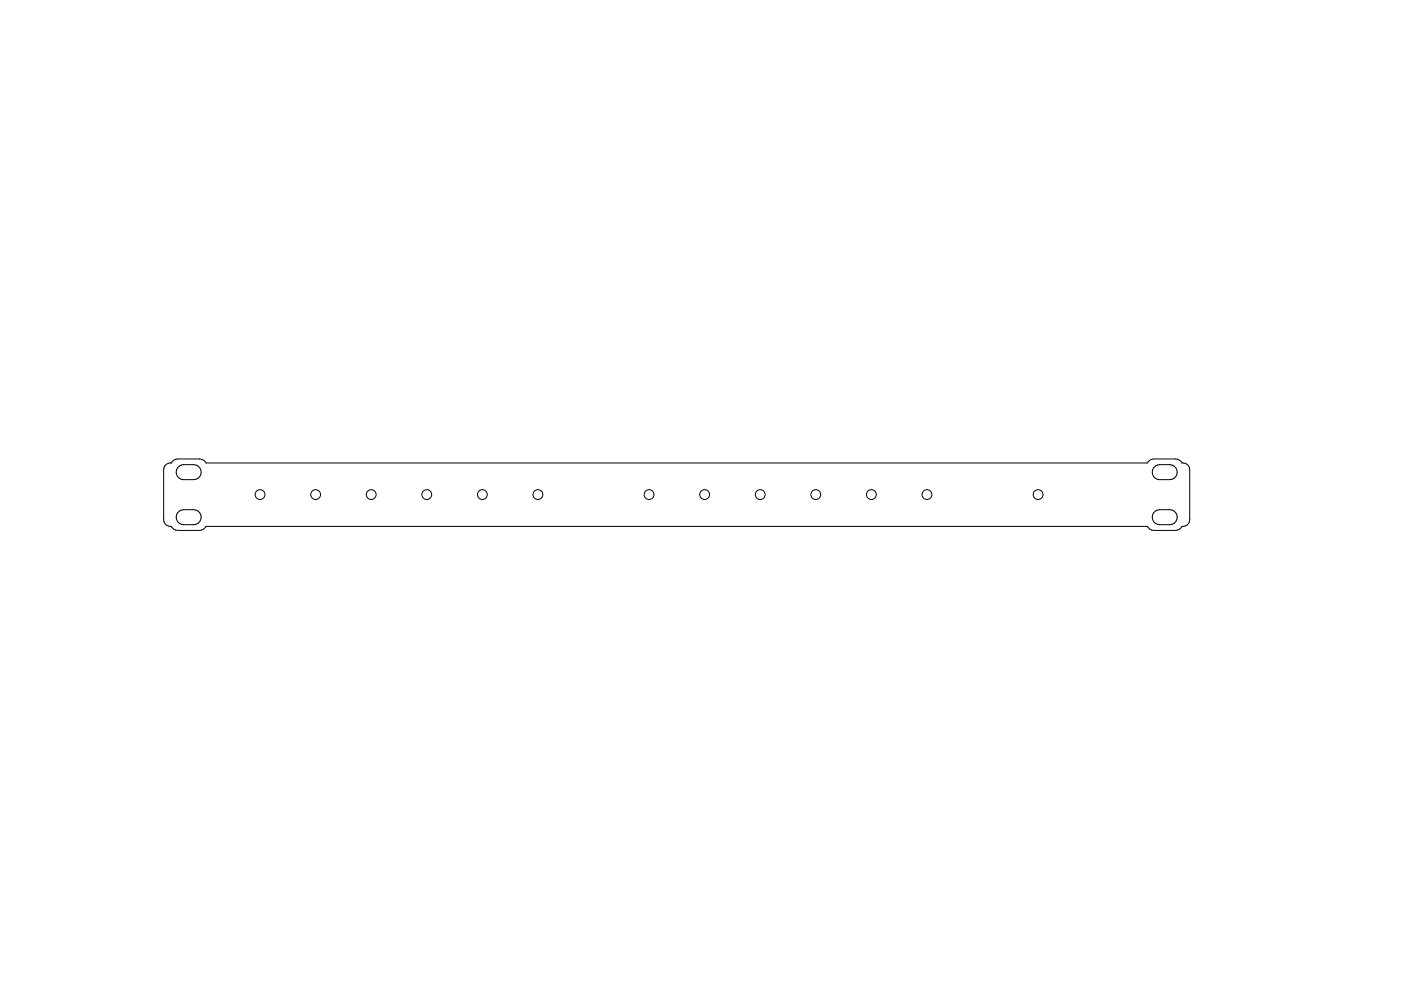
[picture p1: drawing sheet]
<svg xmlns="http://www.w3.org/2000/svg" width="420mm" height="297mm" viewBox="0 0 420 297" stroke-linecap="round" stroke-linejoin="round" font-family="sans-serif">
<g fill="none" stroke="#000" stroke-width=".3">
<path d="M49.9 139.2l1.5-.4a2.14 2.14 0 0 1 2-1.2h6.4a2.14 2.14 0 0 1 2 1.2h282.3a2.15 2.15 0 0 1 2-1.2h6.4a2.14 2.14 0 0 1 2 1.2 2.04 2.04 0 0 1 2.3 2v15a2.04 2.04 0 0 1-2.3 2 2.14 2.14 0 0 1-2 1.2h-6.4a2.15 2.15 0 0 1-2-1.2h-282.3a2.14 2.14 0 0 1-2 1.2h-6.4a2.14 2.14 0 0 1-2-1.2 2.04 2.04 0 0 1-2.3-2v-15l.4-1.2zM53.8 139.7a7.5 7.5 0 0 1 5-.3 2.25 2.25 0 0 1 1.5 2.5 2.25 2.25 0 0 1-2.2 1.9h-3a2.25 2.25 0 0 1-2.2-1.6 2.25 2.25 0 0 1 .9-2.5zM53.8 153.2a7.5 7.5 0 0 1 5-.3 2.25 2.25 0 0 1 1.5 2.5 2.25 2.25 0 0 1-2.2 1.9h-3a2.25 2.25 0 0 1-2.2-1.6 2.25 2.25 0 0 1 .9-2.5zM346 153.7l.5-.5a7.5 7.5 0 0 1 5-.3 2.25 2.25 0 0 1 1.5 2.5 2.25 2.25 0 0 1-2.2 1.9h-3a2.25 2.25 0 0 1-2-1.3 2.25 2.25 0 0 1 .2-2.3zM346 140.2l.5-.5a7.5 7.5 0 0 1 5-.3 2.25 2.25 0 0 1 1.5 2.5 2.25 2.25 0 0 1-2.2 1.9h-3a2.25 2.25 0 0 1-2-1.3 2.25 2.25 0 0 1 .2-2.3z"/>
<circle cx="78" cy="148.2" r="1.47"/>
<circle cx="94.7" cy="148.2" r="1.47"/>
<circle cx="111.3" cy="148.2" r="1.47"/>
<circle cx="128" cy="148.2" r="1.47"/>
<circle cx="144.7" cy="148.2" r="1.47"/>
<circle cx="161.3" cy="148.2" r="1.47"/>
<circle cx="194.7" cy="148.2" r="1.47"/>
<circle cx="211.3" cy="148.2" r="1.47"/>
<circle cx="228" cy="148.2" r="1.47"/>
<circle cx="244.7" cy="148.2" r="1.47"/>
<circle cx="261.3" cy="148.2" r="1.47"/>
<circle cx="278" cy="148.2" r="1.47"/>
<circle cx="311.3" cy="148.2" r="1.47"/>
</g>
</svg>
